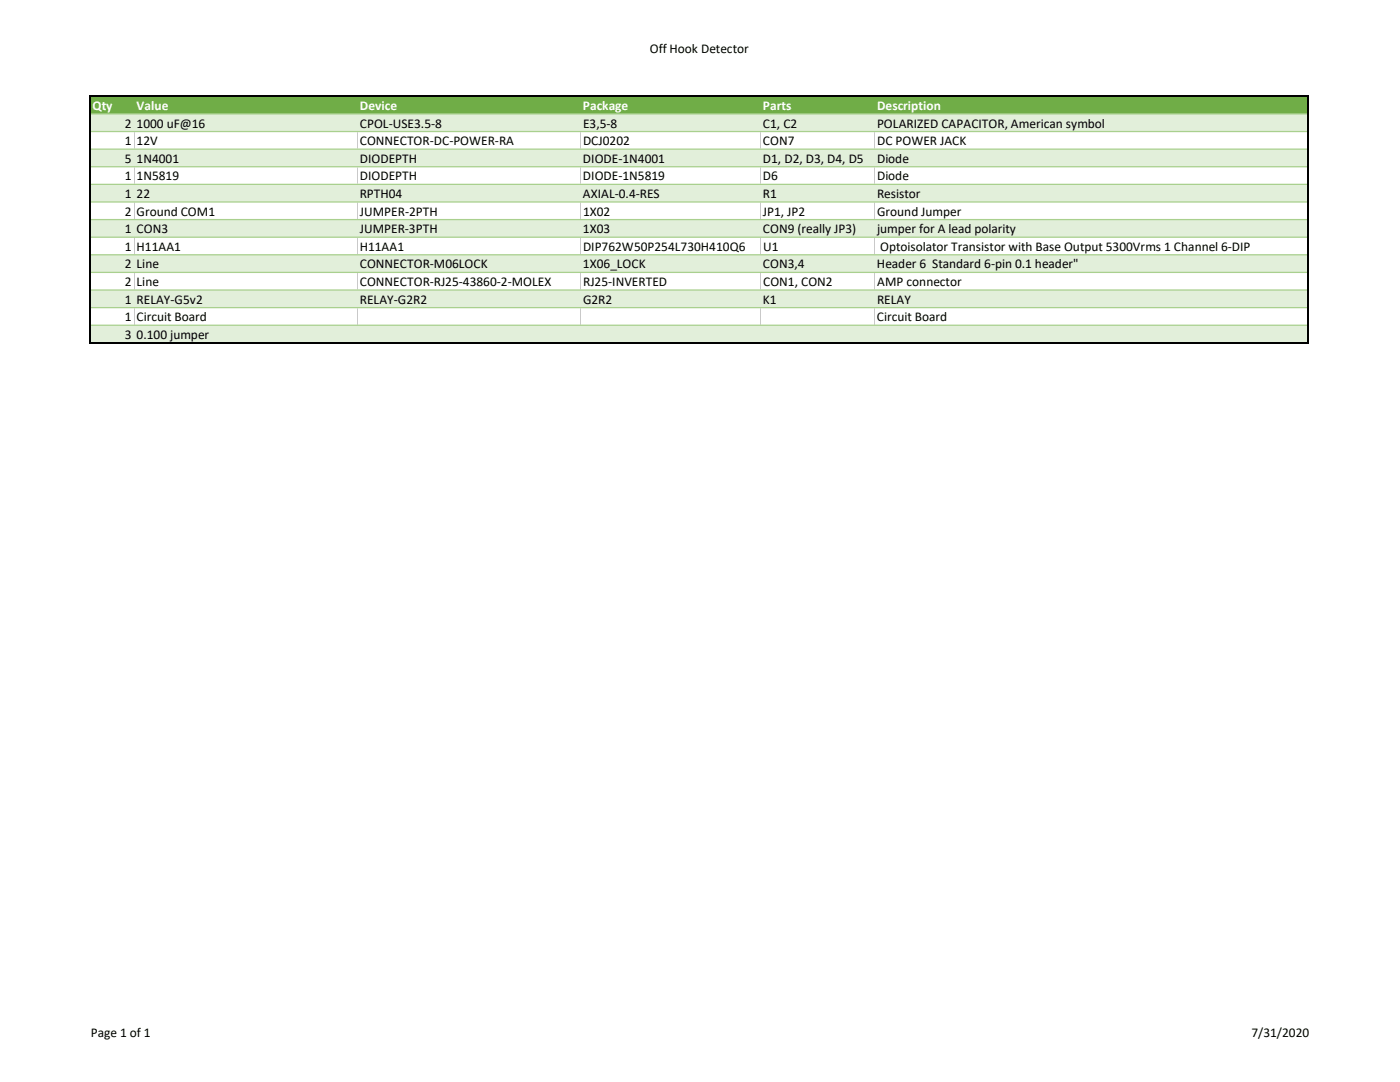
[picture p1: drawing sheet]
<svg xmlns="http://www.w3.org/2000/svg" width="279mm" height="216mm" viewBox="0 0 279 216" stroke-linecap="round" stroke-linejoin="round" font-family="sans-serif">
<defs><g id="words">
<g font-size="2.7">
<text x="129.7" y="10.5">Off Hook Detector</text>
<text x="24.9" y="25.4">2 1000 uF@16</text>
<text x="24.9" y="29">1 12V</text>
<text x="71.8" y="29">CONNECTOR-DC-POWER-RA</text>
<text x="71.8" y="25.4">CPOL-USE3.5-8</text>
<text x="116.4" y="29">DCJ0202</text>
<text x="116.4" y="25.4">E3,5-8</text>
<text x="152.3" y="29">CON7</text>
<text x="152.3" y="25.4">C1, C2</text>
<text x="175" y="25.4">POLARIZED CAPACITOR, American symbol</text>
<text x="175.1" y="29">DC POWER JACK</text>
<text x="24.9" y="32.5">5 1N4001</text>
<text x="24.9" y="36">1 1N5819</text>
<text x="71.8" y="32.5">DIODEPTH</text>
<text x="71.8" y="36">DIODEPTH</text>
<text x="116.3" y="32.5">DIODE-1N4001</text>
<text x="116.3" y="36">DIODE-1N5819</text>
<text x="152.3" y="32.5">D1, D2, D3, D4, D5</text>
<text x="152.3" y="36">D6</text>
<text x="175" y="32.5">Diode</text>
<text x="175" y="36">Diode</text>
<text x="24.9" y="39.5">1 22</text>
<text x="71.8" y="39.5">RPTH04</text>
<text x="116.3" y="39.5">AXIAL-0.4-RES</text>
<text x="152.3" y="39.5">R1</text>
<text x="175" y="39.5">Resistor</text>
<text x="24.9" y="43">2 Ground COM1</text>
<text x="24.9" y="46.5">1 CON3</text>
<text x="71.8" y="46.5">JUMPER-3PTH</text>
<text x="71.8" y="43">JUMPER-2PTH</text>
<text x="116.3" y="46.5">1X03</text>
<text x="116.4" y="43">1X02</text>
<text x="152.2" y="46.5">CON9 (really JP3)</text>
<text x="152.3" y="43">JP1, JP2</text>
<text x="175" y="46.5">jumper for A lead polarity</text>
<text x="175" y="43">Ground Jumper</text>
<text x="24.9" y="50">1 H11AA1</text>
<text x="24.9" y="53.6">2 Line</text>
<text x="71.8" y="53.6">CONNECTOR-M06LOCK</text>
<text x="71.8" y="50">H11AA1</text>
<text x="116.3" y="53.6">1X06_LOCK</text>
<text x="116.4" y="50">DIP762W50P254L730H410Q6</text>
<text x="152.2" y="53.6">CON3,4</text>
<text x="152.3" y="50">U1</text>
<text x="175" y="53.6">Header 6 Standard 6-pin 0.1 header&quot;</text>
<text x="175.7" y="50">Optoisolator Transistor with Base Output 5300Vrms 1 Channel 6-DIP</text>
<text x="24.9" y="57.1">2 Line</text>
<text x="71.8" y="57.1">CONNECTOR-RJ25-43860-2-MOLEX</text>
<text x="116.4" y="57.1">RJ25-INVERTED</text>
<text x="152.3" y="57.1">CON1, CON2</text>
<text x="175.1" y="57.1">AMP connector</text>
<text x="24.9" y="60.6">1 RELAY-G5v2</text>
<text x="24.9" y="64.1">1 Circuit Board</text>
<text x="71.8" y="60.6">RELAY-G2R2</text>
<text x="116.4" y="60.6">G2R2</text>
<text x="152.3" y="60.6">K1</text>
<text x="175" y="64.1">Circuit Board</text>
<text x="175" y="60.6">RELAY</text>
<text x="24.9" y="67.6">3</text>
<text x="27.3" y="67.6">0.100 jumper</text>
<text x="18.1" y="206.9">Page 1 of 1</text>
<text x="249.8" y="206.9">7/31/2020</text>
</g>
<g font-size="2.7" fill="#fff">
<text x="18.5" y="21.9">Qty</text>
<text x="27.3" y="21.9">Value</text>
<text x="71.8" y="21.9">Device</text>
<text x="116.3" y="21.9">Package</text>
<text x="152.3" y="21.9">Parts</text>
<text x="175" y="21.9">Description</text>
</g>
</g></defs>
<path d="M18.1 19.4h242.7v3.4h-242.7z" fill="#70ad47"/>
<path d="M18.1 22.7h242.7v3.6h-242.7zM18.1 29.8h242.7v3.5h-242.7zM18.1 36.8h242.7v3.5h-242.7zM18.1 43.8h242.7v3.6h-242.7zM18.1 50.8h242.7v3.6h-242.7zM18.1 57.9h242.7v3.5h-242.7zM18.1 64.9h242.7v3.3h-242.7z" fill-rule="evenodd" fill="#e2efda"/>
<path d="M26.8 26.4v3.2zM71.3 26.4v3.2zM115.8 26.4l.1 3.2zM151.7 26.4l.1 3.2zM174.5 26.4v3.2zM261 26.4v3.2zM26.8 33.4v3.3zM71.3 33.4v3.3zM115.8 33.4l.1 3.3zM151.7 33.4l.1 3.3zM174.5 33.4v3.3zM261 33.4v3.3zM26.8 40.4v3.3zM71.3 40.4v3.3zM115.8 40.4l.1 3.3zM151.7 40.4l.1 3.3zM174.5 40.4v3.3zM261 40.4v3.3zM26.8 47.5v3.2zM71.3 47.5v3.2zM115.8 47.5l.1 3.2zM151.7 47.5l.1 3.2zM174.5 47.5v3.2zM261 47.5v3.2zM26.8 54.5v3.2zM71.3 54.5v3.2zM115.8 54.5l.1 3.2zM151.7 54.5l.1 3.2zM174.5 54.5v3.2zM261 54.5v3.2zM26.8 61.5v3.3zM71.3 61.5v3.3zM115.8 61.5l.1 3.3zM151.7 61.5l.1 3.3zM174.5 61.5v3.3zM261 61.5v3.3z" fill-rule="evenodd" fill="#000"/>
<path d="M18.1 22.6h242.9v.3h-242.9zM18.1 26.1h242.9v.3h-242.9zM18.1 29.6h242.9v.3h-242.9zM18.1 33.1h242.9v.3h-242.9zM18.1 36.7h242.9v.2h-242.9zM18.1 40.2h242.9v.2h-242.9zM18.1 43.7h242.9v.2h-242.9zM18.1 47.2h242.9v.3h-242.9zM18.1 50.7h242.9v.3h-242.9zM18.1 54.2h242.9v.3h-242.9zM18.1 57.7h242.9v.3h-242.9zM18.1 61.3h242.9v.2h-242.9zM18.1 64.8h242.9v.2h-242.9zM18.1 68.3h242.9v.2h-242.9z" fill-rule="evenodd" fill="#a9d08e"/>
<path d="M17.8 19.2h243.4M17.9 19v49.6M261 19v49.6M17.8 68.4h243.4" fill="none" stroke="#000" stroke-width=".34"/>
<use href="#words"/>
</svg>
